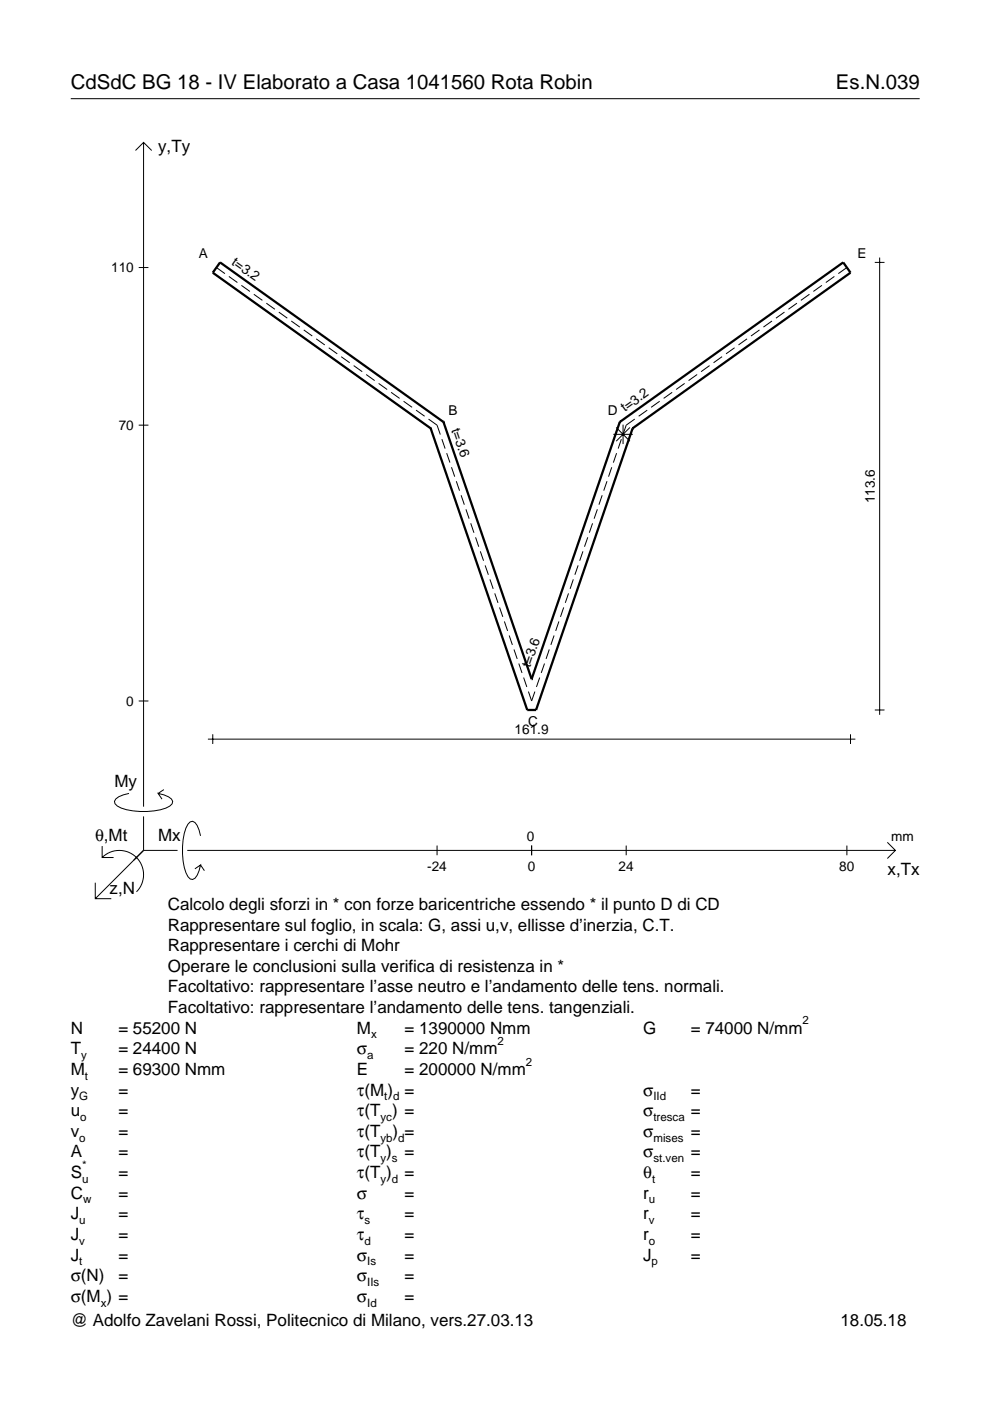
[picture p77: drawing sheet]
<svg xmlns="http://www.w3.org/2000/svg" width="210mm" height="297mm" viewBox="0 0 210 297" stroke-linecap="round" stroke-linejoin="round" font-family="sans-serif">
<defs><g id="words">
<g font-size="4.3">
<text x="15" y="18.9">CdSdC BG 18 - IV Elaborato a Casa 1041560 Rota Robin</text>
<text x="177.2" y="18.9">Es.N.039</text>
</g>
<g font-size="3.6">
<text x="33.5" y="32.3">y,Ty</text>
<text x="24.3" y="166.9">My</text>
<text x="20.1" y="178.2">θ,Mt</text>
<text x="33.5" y="178.2">Mx</text>
<text x="188.2" y="185.5">x,Tx</text>
<text x="23.2" y="189.6">z,N</text>
<text x="35.6" y="192.9">Calcolo degli sforzi in * con forze baricentriche essendo * il punto D di CD</text>
<text x="35.6" y="197.3">Rappresentare sul foglio, in scala: G, assi u,v, ellisse d’inerzia, C.T.</text>
<text x="35.6" y="201.7">Rappresentare i cerchi di Mohr</text>
<text x="35.6" y="206">Operare le conclusioni sulla verifica di resistenza in *</text>
<text x="35.6" y="210.4">Facoltativo: rappresentare l’asse neutro e l’andamento delle tens. normali.</text>
<text x="35.6" y="214.8">Facoltativo: rappresentare l’andamento delle tens. tangenziali.</text>
<text x="15" y="219.2">N</text>
<text x="25.1" y="219.2">= 55200 N</text>
<text x="75.7" y="219.2">M</text>
<text x="85.8" y="219.2">= 1390000 Nmm</text>
<text x="136.4" y="219.2">G</text>
<text x="146.5" y="219.2">= 74000 N/mm</text>
<text x="15" y="227.9">M</text>
<text x="15" y="223.5">T</text>
<text x="25.1" y="223.5">= 24400 N</text>
<text x="25.1" y="227.9">= 69300 Nmm</text>
<text x="75.7" y="223.5">σ</text>
<text x="75.7" y="227.9">E</text>
<text x="85.8" y="223.5">= 220 N/mm</text>
<text x="85.8" y="227.9">= 200000 N/mm</text>
<text x="15" y="232.3">y</text>
<text x="25.1" y="232.3">=</text>
<text x="75.7" y="232.3">τ(M ) =</text>
<text x="136.4" y="232.3">σ</text>
<text x="146.5" y="232.3">=</text>
<text x="15" y="236.7">u</text>
<text x="25.1" y="236.7">=</text>
<text x="75.7" y="236.7">τ(T ) =</text>
<text x="136.4" y="236.7">σ</text>
<text x="146.5" y="236.7">=</text>
<text x="15" y="241">v</text>
<text x="15" y="245.4">A</text>
<text x="25.1" y="241">=</text>
<text x="25.1" y="245.4">=</text>
<text x="75.7" y="245.4">τ(T )</text>
<text x="75.7" y="241">τ(T</text>
<text x="83.3" y="241">) =</text>
<text x="85.8" y="245.4">=</text>
<text x="136.4" y="241">σ</text>
<text x="136.4" y="245.4">σ</text>
<text x="146.5" y="241">=</text>
<text x="146.5" y="245.4">=</text>
<text x="15" y="249.8">S</text>
<text x="25.1" y="249.8">=</text>
<text x="75.7" y="249.8">τ(T )</text>
<text x="85.8" y="249.8">=</text>
<text x="136.4" y="249.8">θ</text>
<text x="146.5" y="249.8">=</text>
<text x="15" y="254.2">C</text>
<text x="25.1" y="254.2">=</text>
<text x="75.7" y="254.2">σ</text>
<text x="85.8" y="254.2">=</text>
<text x="136.4" y="254.2">r</text>
<text x="146.5" y="254.2">=</text>
<text x="15" y="258.5">J</text>
<text x="15" y="262.9">J</text>
<text x="25.1" y="258.5">=</text>
<text x="25.1" y="262.9">=</text>
<text x="75.7" y="258.5">τ</text>
<text x="75.7" y="262.9">τ</text>
<text x="85.8" y="258.5">=</text>
<text x="85.8" y="262.9">=</text>
<text x="136.4" y="258.5">r</text>
<text x="136.4" y="262.9">r</text>
<text x="146.5" y="258.5">=</text>
<text x="146.5" y="262.9">=</text>
<text x="15" y="267.3">J</text>
<text x="25.1" y="267.3">=</text>
<text x="75.7" y="267.3">σ</text>
<text x="85.8" y="267.3">=</text>
<text x="136.4" y="267.3">J</text>
<text x="146.5" y="267.3">=</text>
<text x="15" y="271.7">σ(N)</text>
<text x="25.1" y="271.7">=</text>
<text x="75.7" y="271.7">σ</text>
<text x="85.8" y="271.7">=</text>
<text x="15" y="281.2">@ Adolfo Zavelani Rossi, Politecnico di Milano, vers.27.03.13</text>
<text x="15" y="276">σ(M ) =</text>
<text x="75.7" y="276">σ</text>
<text x="85.8" y="276">=</text>
<text x="178.2" y="281.2">18.05.18</text>
</g>
<g font-size="2.9">
<text x="23.6" y="57.7">110</text>
<text x="42.2" y="54.6">A</text>
<text x="48.9" y="56" transform="rotate(36 48.9 56)">t=3.2</text>
<text x="181.8" y="54.6">E</text>
<text x="95.1" y="87.9">B</text>
<text x="128.9" y="87.9">D</text>
<text x="132.5" y="87.4" transform="rotate(-36 132.5 87.4)">t=3.2</text>
<text x="25.2" y="91.1">70</text>
<text x="95.7" y="91.1" transform="rotate(71 95.7 91.1)">t=3.6</text>
<text x="185.5" y="106.7" transform="rotate(-90 185.5 106.7)">113.6</text>
<text x="112.4" y="141.7" transform="rotate(-71 112.4 141.7)">t=3.6</text>
<text x="26.8" y="149.6">0</text>
<text x="109.1" y="155.7">161.9</text>
<text x="112" y="154">C</text>
<text x="111.7" y="178.2">0</text>
<text x="189" y="178.2">mm</text>
<text x="90.6" y="184.7">-24</text>
<text x="111.9" y="184.7">0</text>
<text x="131.2" y="184.7">24</text>
<text x="178" y="184.7">80</text>
</g>
<g font-size="2.4">
<text x="78.7" y="220.2">x</text>
<text x="105.5" y="221.5">2</text>
<text x="170.2" y="217.2">2</text>
<text x="17.2" y="224.5">y</text>
<text x="77.9" y="224.5">a</text>
<text x="111.5" y="225.9">2</text>
<text x="16.8" y="233.3">G</text>
<text x="18" y="228.9">t</text>
<text x="81.5" y="233.3">t d</text>
<text x="138.5" y="233.3">IId</text>
<text x="17" y="237.7">o</text>
<text x="80.7" y="237.7">yc</text>
<text x="138.5" y="237.7">tresca</text>
<text x="16.8" y="242">o</text>
<text x="80.7" y="242">yb d</text>
<text x="138.5" y="242">mises</text>
<text x="17.4" y="250.8">u</text>
<text x="17.4" y="247.8">*</text>
<text x="80.7" y="246.4">y s</text>
<text x="80.7" y="250.8">y d</text>
<text x="138.2" y="250.8">t</text>
<text x="138.5" y="246.4">st.ven</text>
<text x="17.6" y="255.2">w</text>
<text x="137.6" y="255.2">u</text>
<text x="16.8" y="259.5">u</text>
<text x="16.8" y="263.9">v</text>
<text x="77.3" y="259.5">s</text>
<text x="77.3" y="263.9">d</text>
<text x="137.6" y="259.5">v</text>
<text x="137.6" y="263.9">o</text>
<text x="16.8" y="268.3">t</text>
<text x="77.9" y="268.3">Is</text>
<text x="138.2" y="268.3">p</text>
<text x="77.9" y="272.7">IIs</text>
<text x="21.4" y="277">x</text>
<text x="77.9" y="277">Id</text>
</g>
</g></defs>
<g fill="none" stroke="#000" stroke-width=".21">
<path d="M15 20.9h180M28.7 31.9l1.7-1.7 1.8 1.7M30.4 30.2v140.8M29.4 56.7h2.1M45.9 56.7l1.8 1.3M48.5 58.6l1.8 1.3M176.9 58.6l-1.8 1.3M179.6 56.7l-1.9 1.3M185.5 55.6h2M186.5 54.6v97M51.2 60.5l1.8 1.3M53.8 62.4l1.8 1.3"/>
<path d="M56.5 64.3l1.8 1.3M59.1 66.2l1.8 1.3M61.8 68.1l1.8 1.3M64.4 70l1.8 1.2M67 71.8l1.9 1.3M69.7 73.7l1.8 1.3M72.3 75.6l1.8 1.3M75 77.5l1.8 1.3M77.6 79.4l1.8 1.3M147.8 79.4l-1.8 1.3M150.4 77.5l-1.8 1.3M153.1 75.6l-1.8 1.3"/>
<path d="M155.7 73.7l-1.8 1.3M158.4 71.8l-1.8 1.3M161 70l-1.8 1.2M163.7 68.1l-1.8 1.3M166.3 66.2l-1.8 1.3M169 64.3l-1.8 1.3M171.6 62.4l-1.8 1.3M174.3 60.5l-1.8 1.3M29.4 90.1h2.1M80.3 81.3l1.8 1.3M82.9 83.2l1.8 1.3M85.6 85.1l1.8 1.3"/>
<path d="M88.2 87l1.8 1.3M90.9 88.9l1.8 1.2 .7 2M93.7 93.1l.7 2M94.7 96.1l.7 2M95.7 99.1l.7 2M129.7 99.1l-.7 2M130 92.1h4.2M130.6 90.6l3 2.9M130.7 96.1l-.7 2M131.7 93.1l-.6 2M132.1 90v4.2M133.6 90.6l-3 2.9"/>
<path d="M134.6 88.9l-1.8 1.2-.7 2M137.2 87l-1.8 1.3M139.9 85.1l-1.8 1.3M142.5 83.2l-1.8 1.3M145.2 81.3l-1.9 1.3M96.7 102l.7 2M97.8 105l.6 2M98.8 108l.7 2M99.8 111l.7 2M100.8 113.9l.7 2M101.8 116.9l.7 2M102.9 119.9l.6 2"/>
<path d="M122.6 119.9l-.7 2M123.6 116.9l-.7 2M124.6 113.9l-.7 2M125.6 111l-.7 2M126.7 108l-.7 2M127.7 105l-.7 2M128.7 102l-.7 2M103.9 122.8l.7 2M104.9 125.8l.7 2M105.9 128.8l.7 2M106.9 131.8l.7 2M108 134.7l.6 2"/>
<path d="M109 137.7l.7 2M116.5 137.7l-.7 2M117.5 134.7l-.7 2M118.5 131.8l-.7 2M119.5 128.8l-.7 2M120.5 125.8l-.6 2M121.6 122.8l-.7 2M29.4 148.6h2.1M44.1 156.7h137.3M45.1 155.7v2M110 140.7l.7 2M111 143.7l.7 2"/>
<path d="M112 146.6l.7 2 .7-2M114.4 143.7l-.7 2M115.4 140.7l-.6 2M180.3 155.7v2M185.5 150.5h2M21.7 179.4v2.4h2.4M27.3 168.2a3.6 3.6 0 0 0-3 1.7l.1 .5a5.6 5.6 0 0 0 3.8 1.5 13.4 13.4 0 0 0 7.8-1l.5-.5 .1-.5a3.6 3.6 0 0 0-3.1-1.7l.8 1.2M30.4 173.1v7.2M34.7 167.4l-1.2 .8M42.5 177.2a3.6 3.6 0 0 0-1.7-3.1l-.5 .2a5.7 5.7 0 0 0-1.5 3.7 13.3 13.3 0 0 0 1 7.9l.5 .5 .5 .1a3.6 3.6 0 0 0 1.7-3.1l-1.2 .8M92.7 179.3v2M112.7 179.3v2"/>
<path d="M132.8 179.3v2M179.6 179.3v2M188.1 178.6l1.7 1.7-1.7 1.7M20.2 187.2v3.3h3.4M21.7 181.8a5.1 5.1 0 0 1 7.2 0 5.1 5.1 0 0 1 0 7.3M30.4 180.3l-10.2 10.2M30.4 180.3h7.2M39.7 180.3h150.1M42.5 183.4l.8 1.2"/>
</g>
<path d="M91.3 90.8h.1M91.3 90.8l20.5 59.7h1.9l20.4-59.7M94 89.5h.1M94 89.5l-47.3-33.9-1.6 2.2 46.2 33M94 89.5l18.7 54.5M131.4 89.5h.1M131.4 89.5l-18.7 54.5M131.4 89.5l47.4-33.9 1.5 2.2-46.2 33M134.1 90.8h.1M112.7 144h.1" fill="none" stroke="#000" stroke-width=".48"/>
<use href="#words"/>
</svg>
